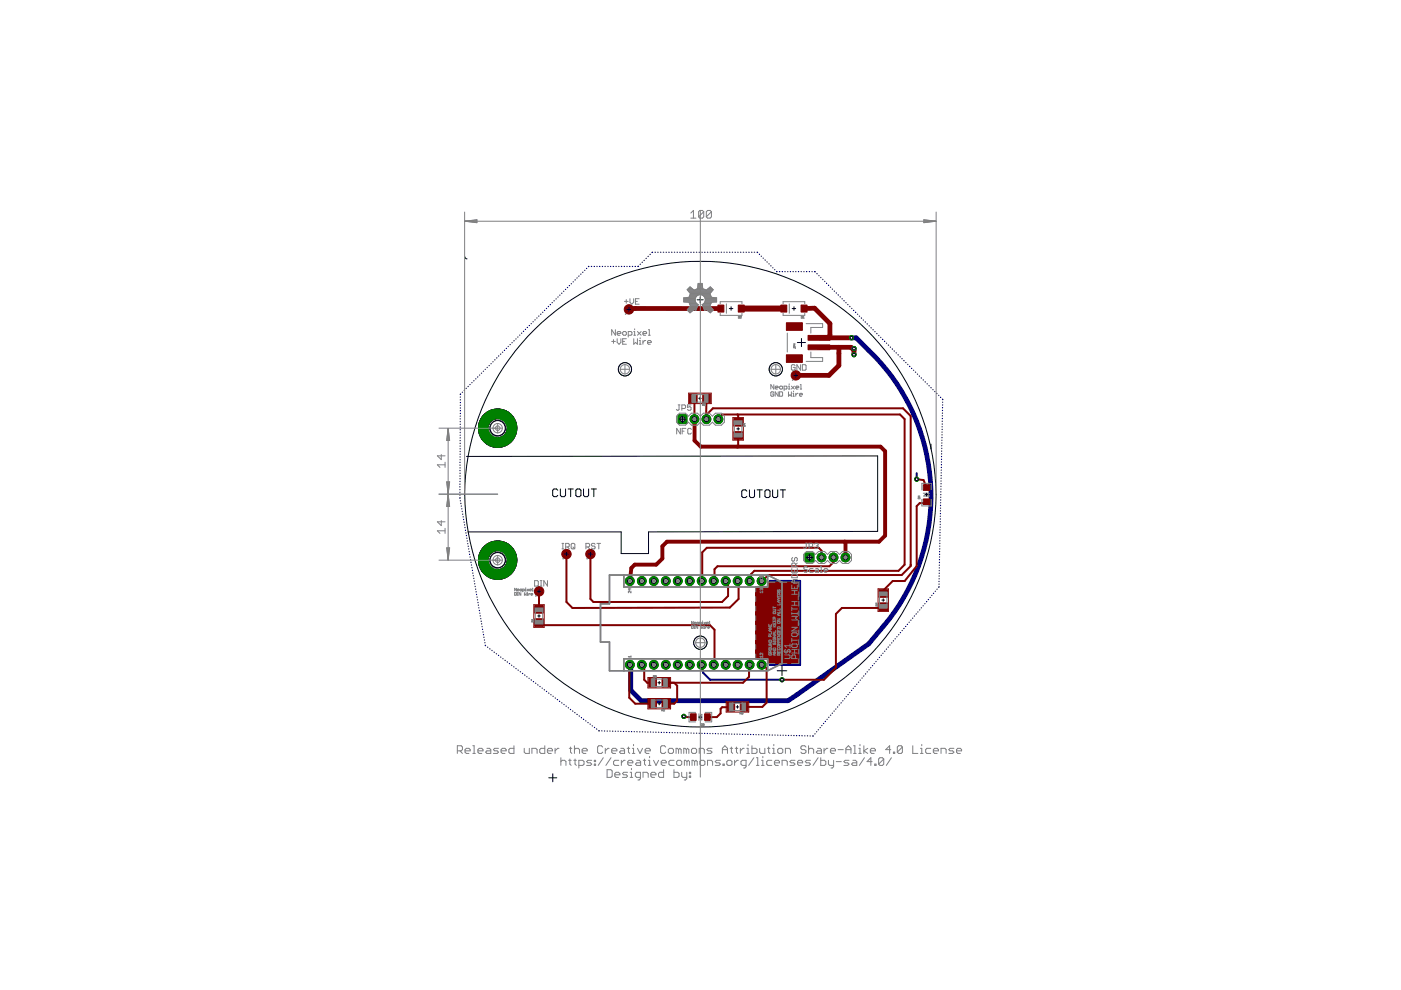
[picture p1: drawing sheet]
<svg xmlns="http://www.w3.org/2000/svg" width="297mm" height="210mm" viewBox="0 0 297 210" stroke-linecap="round" stroke-linejoin="round" font-family="sans-serif">
<g fill="#000080" stroke="#000080" stroke-width=".21">
<path d="M160.2 124.4h2.6v15.3h-2.6z"/>
<path d="M162.8 123.4h6.6v17.3h-6.6z"/>
<path d="M160.6 124.4l2.7-.1 .1 .2-2.7 .1z"/>
<path d="M163.1 123.1h.3l-.1 1.5-.2-.1z"/>
<path d="M163.1 123.1h6.6v.1l-6.5 .1z"/>
<path d="M169.5 123.1h.2v18l-.2-.1z"/>
<path d="M163.1 140.9l6.6-.1v.2l-6.5 .1z"/>
<path d="M163.1 139.6h.3l-.1 1.5-.2-.1z"/>
<path d="M160.6 139.6h2.7l.1 .1-2.7 .1z"/>
<path d="M160.6 124.4h.2v15.4l-.2-.1z"/>
<path d="M163.1 140.7l6.6-.1v.2l-6.5 .1z"/>
<path d="M163.1 140.5l6.6-.1v.2l-6.5 .1z"/>
<path d="M163.1 140.3l6.6-.1v.2h-6.5z"/>
<path d="M163.1 140.1l6.6-.1v.1l-6.5 .1z"/>
<path d="M163.1 139.8l6.6-.1v.2l-6.5 .1z"/>
<path d="M160.6 139.6l9.1-.1v.2l-9 .1z"/>
<path d="M160.6 139.4l9.1-.1v.2l-9 .1z"/>
<path d="M160.6 139.2l9.1-.1v.2h-9z"/>
<path d="M160.6 138.9h9.1v.1l-9 .1z"/>
<path d="M160.6 138.7l9.1-.1v.2l-9 .1z"/>
<path d="M160.6 138.5l9.1-.1v.2l-9 .1z"/>
<path d="M160.6 138.3l9.1-.1v.2l-9 .1z"/>
<path d="M160.6 138h9.1v.1l-9 .1z"/>
<path d="M160.6 137.8h9.1v.1l-9 .1z"/>
<path d="M160.6 137.6l9.1-.1v.2l-9 .1z"/>
<path d="M160.6 137.4l9.1-.1v.2l-9 .1z"/>
<path d="M160.6 137.2l9.1-.1v.1l-9 .1z"/>
<path d="M160.6 136.9h9.1v.1l-9 .1z"/>
<path d="M160.6 136.7l9.1-.1v.2l-9 .1z"/>
<path d="M160.6 136.5l9.1-.1v.2l-9 .1z"/>
<path d="M160.6 136.3l9.1-.1v.2h-9z"/>
<path d="M160.6 136.1l9.1-.1v.1l-9 .1z"/>
<path d="M160.6 135.8l9.1-.1v.2l-9 .1z"/>
<path d="M160.6 135.6l9.1-.1v.2l-9 .1z"/>
<path d="M160.6 135.4l9.1-.1v.2l-9 .1z"/>
<path d="M160.6 135.2l9.1-.1v.2h-9z"/>
<path d="M160.6 134.9h9.1v.1l-9 .1z"/>
<path d="M160.6 134.7l9.1-.1v.2l-9 .1z"/>
<path d="M160.6 134.5l9.1-.1v.2l-9 .1z"/>
<path d="M160.6 134.3l9.1-.1v.2l-9 .1z"/>
<path d="M160.6 134h9.1v.1l-9 .1z"/>
<path d="M160.6 133.8h9.1v.1l-9 .1z"/>
<path d="M160.6 133.6l9.1-.1v.2l-9 .1z"/>
<path d="M160.6 133.4l9.1-.1v.2l-9 .1z"/>
<path d="M160.6 133.2l9.1-.1v.1l-9 .1z"/>
<path d="M160.6 132.9h9.1v.1l-9 .1z"/>
<path d="M160.6 132.7l9.1-.1v.2l-9 .1z"/>
<path d="M160.6 132.5l9.1-.1v.2l-9 .1z"/>
<path d="M160.6 132.3l9.1-.1v.2h-9z"/>
<path d="M160.6 132.1l9.1-.1v.1l-9 .1z"/>
<path d="M160.6 131.8l9.1-.1v.2l-9 .1z"/>
<path d="M160.6 131.6l9.1-.1v.2l-9 .1z"/>
<path d="M160.6 131.4l9.1-.1v.2l-9 .1z"/>
<path d="M160.6 131.2l9.1-.1v.2h-9z"/>
<path d="M160.6 130.9h9.1v.1l-9 .1z"/>
<path d="M160.6 130.7l9.1-.1v.2l-9 .1z"/>
<path d="M160.6 130.5l9.1-.1v.2l-9 .1z"/>
<path d="M160.6 130.3l9.1-.1v.2l-9 .1z"/>
<path d="M160.6 130h9.1v.1l-9 .1z"/>
<path d="M160.6 129.8h9.1v.1l-9 .1z"/>
<path d="M160.6 129.6l9.1-.1v.2l-9 .1z"/>
<path d="M160.6 129.4l9.1-.1v.2l-9 .1z"/>
<path d="M160.6 129.2l9.1-.1v.1l-9 .1z"/>
<path d="M160.6 128.9h9.1v.1l-9 .1z"/>
<path d="M160.6 128.7l9.1-.1v.2l-9 .1z"/>
<path d="M160.6 128.5l9.1-.1v.2l-9 .1z"/>
<path d="M160.6 128.3l9.1-.1v.2h-9z"/>
<path d="M160.6 128.1l9.1-.1v.1l-9 .1z"/>
<path d="M160.6 127.8h9.1v.1l-9 .1z"/>
<path d="M160.6 127.6l9.1-.1v.2l-9 .1z"/>
<path d="M160.6 127.4l9.1-.1v.2l-9 .1z"/>
<path d="M160.6 127.2l9.1-.1v.2h-9z"/>
<path d="M160.6 127l9.1-.1v.1l-9 .1z"/>
<path d="M160.6 126.7l9.1-.1v.2l-9 .1z"/>
<path d="M160.6 126.5l9.1-.1v.2l-9 .1z"/>
<path d="M160.6 126.3l9.1-.1v.2h-9z"/>
<path d="M160.6 126.1l9.1-.1v.2h-9z"/>
<path d="M160.6 125.8h9.1v.1l-9 .1z"/>
<path d="M160.6 125.6l9.1-.1v.2l-9 .1z"/>
<path d="M160.6 125.4l9.1-.1v.2l-9 .1z"/>
<path d="M160.6 125.2l9.1-.1v.2h-9z"/>
<path d="M160.6 124.9h9.1v.1l-9 .1z"/>
<path d="M160.6 124.7h9.1v.1l-9 .1z"/>
<path d="M160.6 124.5l9.1-.1v.2l-9 .1z"/>
<path d="M163.1 124.3l6.6-.1v.2l-6.5 .1z"/>
<path d="M163.1 124.1l6.6-.1v.1l-6.5 .1z"/>
<path d="M163.1 123.8h6.6v.1l-6.5 .1z"/>
<path d="M163.1 123.6l6.6-.1v.2l-6.5 .1z"/>
<path d="M163.1 123.4l6.6-.1v.2l-6.5 .1z"/>
<path d="M163.1 123.2l6.6-.1v.2h-6.5z"/>
</g>
<g fill="#000080" stroke="#000080" stroke-width=".21">
<path d="M102.8 115.8a4.1 4.1 0 0 1 6.3 1 4.1 4.1 0 0 1-2.6 5.9 4.1 4.1 0 0 1-5-3.9h2a2.03 2.03 0 0 1 3-1.8 2.03 2.03 0 0 1 .2 3.5 2.03 2.03 0 0 1-3.2-1.4v-.3h-2a4 4 0 0 1 1.3-3z" fill-rule="evenodd"/>
<path d="M102.8 87.8a4.1 4.1 0 0 1 6.3 1.1 4.1 4.1 0 0 1-2.6 5.8 4.1 4.1 0 0 1-5-3.9h2a2.03 2.03 0 0 1 3-1.8 2.03 2.03 0 0 1 .2 3.5 2.03 2.03 0 0 1-3.2-1.4v-.3h-2a4 4 0 0 1 1.3-3z" fill-rule="evenodd"/>
<path d="M102.8 115.8a4.1 4.1 0 0 1 6.3 1 4.1 4.1 0 0 1-2.6 5.9 4.1 4.1 0 0 1-5-3.9h2a2.03 2.03 0 0 1 3-1.8 2.03 2.03 0 0 1 .2 3.5 2.03 2.03 0 0 1-3.2-1.4v-.3h-2a4 4 0 0 1 1.3-3z" fill-rule="evenodd"/>
<path d="M102.8 87.8a4.1 4.1 0 0 1 6.3 1.1 4.1 4.1 0 0 1-2.6 5.8 4.1 4.1 0 0 1-5-3.9h2a2.03 2.03 0 0 1 3-1.8 2.03 2.03 0 0 1 .2 3.5 2.03 2.03 0 0 1-3.2-1.4v-.3h-2a4 4 0 0 1 1.3-3z" fill-rule="evenodd"/>
</g>
<path d="M180.5 71.6h1l2.7 2.7a42.7 42.7 0 0 1 3.2 58.4l-3.2 3.8-17.1 12.1h-31.1l-2.3-2.3v-4.7l-.2-.7" fill="none" stroke="#000080" stroke-width="1"/>
<g fill="none" stroke="#000080" stroke-width=".25">
<path d="M121.6 59.7l-.1 .1M122 59.3l-.1 .1M122.4 58.9l-.1 .1M122.8 58.5l-.1 .1M123.2 58.1h-.1M123.6 57.7h-.1M124 57.3h.1M124.4 56.9h.1M124.9 56.5h-.1M125.4 56.5h.1M126 56.5h.1M126.5 56.5h.1"/>
<path d="M127.1 56.5h.1M127.7 56.5h.1M128.3 56.5h.1M128.9 56.5h.1M129.4 56.5h.1M130 56.5h.1M130.6 56.5h.1M131.2 56.5h.1M131.7 56.5h.1M132.3 56.5h.1M132.9 56.5h.1M133.5 56.5h.1"/>
<path d="M134.1 56.5h.1M134.6 56.5h.1M135.4 56.4l-.2 .1M135.8 56l-.1 .1M136.2 55.6h-.1M136.6 55.2h-.1M137 54.8h.1M137.5 54.3l-.1 .1M137.9 53.9l-.1 .1M138.4 53.5l-.2 .1M138.9 53.5h.1M139.5 53.5h.1"/>
<path d="M140 53.5h.1M140.6 53.5h.1M141.2 53.5h.1M141.8 53.5h.1M142.4 53.5h.1M143 53.5h.1M143.6 53.5h.1M144.1 53.5h.1M144.7 53.5h.1M145.3 53.5h.1M145.9 53.5h.1M146.5 53.5h.1"/>
<path d="M147.1 53.5h.1M147.7 53.5h.1M148.2 53.5h.1M148.8 53.5h.1M149.4 53.5h.1M150 53.5h.1M150.6 53.5h.1M151.2 53.5h.1M151.7 53.5h.1M152.3 53.5h.1M152.9 53.5h.1M153.5 53.5h.1"/>
<path d="M154.1 53.5h.1M154.7 53.5h.1M155.3 53.5h.1M155.8 53.5h.1M156.4 53.5h.1M157 53.5h.1M157.6 53.5h.1M158.2 53.5h.1M158.7 53.5h.1M159.3 53.5h.1M159.9 53.5h.1M160.5 53.5l.1 .1"/>
<path d="M161 53.9v.1M161.4 54.3v.1M161.8 54.7v.1M162.2 55.1l.1 .1M162.6 55.5l.1 .1M163 55.9l.1 .1M163.4 56.3l.1 .1M163.8 56.7l.1 .1M164.2 57.1l.1 .1M164.6 57.6h.1M165.2 57.6h.1M165.8 57.6h.1"/>
<path d="M166.4 57.6h.1M167 57.6h.1M167.6 57.6h.1M168.1 57.6h.1M168.7 57.6h.1M169.3 57.6h.1M169.8 57.6h.1M170.4 57.6h.1M171 57.6h.1M171.6 57.6h.1M172.1 57.6h.1M172.7 57.6h.1"/>
<path d="M173.2 58v.1M173.6 58.4l.1 .1M174 58.8l.1 .1M174.4 59.2l.1 .1M174.8 59.6l.1 .1M101.3 79.9h.1M101.7 79.5h.1M102.1 79.1h.1M102.5 78.7h.1M102.9 78.3h.1M103.3 77.9h.1M103.7 77.5h.1"/>
<path d="M104.1 77.1h.1M104.5 76.7h.1M104.9 76.3h.1M105.3 75.9h.1M105.7 75.5h.1M106.2 75.1h-.1M106.6 74.7h-.1M107 74.3h-.1M107.4 73.9h-.1M107.8 73.4l-.1 .1M108.2 73l-.1 .1M108.6 72.6l-.1 .1"/>
<path d="M109 72.2l-.1 .1M109.4 71.8v.1M109.8 71.4v.1M110.2 71v.1M110.6 70.6v.1M111 70.2v.1M111.4 69.8h.1M111.8 69.4h.1M112.2 69h.1M112.6 68.6h.1M113.1 68.2h-.1M113.5 67.8h-.1"/>
<path d="M113.9 67.4h-.1M114.3 67h-.1M114.7 66.6h-.1M115.1 66.2h-.1M115.5 65.8h-.1M115.9 65.4h-.1M116.3 65h-.1M116.7 64.6h-.1M117.1 64.2h.1M117.5 63.8h.1M117.9 63.4h.1M118.3 62.9v.1"/>
<path d="M118.7 62.5v.1M119.1 62.1v.1M119.5 61.7v.1M119.9 61.3v.1M120.4 60.9l-.1 .1M120.8 60.5l-.1 .1M121.2 60.1l-.1 .1M175.2 60l.1 .1M175.6 60.5h.1M176.1 60.9h.1M176.5 61.3h.1M176.9 61.7h.1"/>
<path d="M177.3 62.1h.1M177.7 62.5l.1 .1M178.1 62.9l.1 .1M178.5 63.3l.1 .1M178.9 63.7l.1 .1M179.3 64.2h.1M179.7 64.6h.1M180.1 65h.1M180.6 65.4h.1M181 65.8h.1M181.4 66.2v.1M181.8 66.6v.1"/>
<path d="M182.2 67v.1M182.6 67.4l.1 .1M183 67.8l.1 .1M183.4 68.2l.1 .1M183.8 68.7h.1M184.3 69.1h.1M184.7 69.5h.1M185.1 69.9h.1M185.5 70.3h.1M185.9 70.7v.1M186.3 71.1l.1 .1M186.7 71.5l.1 .1"/>
<path d="M187.1 71.9l.1 .1M187.5 72.3l.1 .1M187.9 72.7l.1 .1M188.3 73.2h.1M188.8 73.6h.1M189.2 74h.1M189.6 74.4h.1M190 74.8h.1M190.4 75.2l.1 .1M190.8 75.6l.1 .1M191.2 76l.1 .1M191.6 76.4l.1 .1"/>
<path d="M192 76.9h.1M192.4 77.3h.1M192.8 77.7h.1M193.3 78.1h.1M193.7 78.5h.1M194.1 78.9v.1M194.5 79.3v.1M194.9 79.7v.1M97.5 98v.1M97.5 98.6v.1M97.5 99.2h.1M97.5 99.7v.1"/>
<path d="M97.6 93.4v.1M97.6 94h.1M97.6 94.6h.1M97.6 95.1v.1M97.6 95.7v.1M97.6 96.3v.1M97.6 96.9h.1M97.6 97.4v.1M97.6 88.8h.1M97.6 89.3v.1M97.6 89.9v.1M97.6 90.5v.1"/>
<path d="M97.6 91.1h.1M97.6 91.7h.1M97.6 92.2v.1M97.6 92.8v.1M97.6 84.2h.1M97.6 84.7v.1M97.6 85.3v.1M97.6 85.9v.1M97.6 86.5h.1M97.6 87v.1M97.6 87.6v.1M97.6 88.2v.1"/>
<path d="M97.7 83.5l-.1 .2M98.1 83.1l-.1 .1M98.5 82.7l-.1 .1M98.9 82.3l-.1 .1M99.3 81.9l-.1 .1M99.7 81.5l-.1 .1M100.1 81.1l-.1 .1M100.5 80.7l-.1 .1M100.9 80.3h.1M195.3 80.1l.1 .1M195.7 80.5l.1 .1M196.1 80.9l.1 .1"/>
<path d="M196.6 81.4h.1M197 81.8h.1M197.4 82.2h.1M197.8 82.6h.1M198.2 83h.1M198.6 83.4v.1M199 83.8l.1 .1M199.4 84.2l.1 .1M199.6 99.1h.1M199.6 99.7h.1M199.6 97.9v.1M199.6 98.5v.1"/>
<path d="M199.6 96.8h.1M199.6 97.3v.1M199.6 95.6v.1M199.6 96.2v.1M199.7 94.5h.1M199.7 95v.1M199.7 93.9v.1M199.7 92.7v.1M199.7 93.3v.1M199.7 91.6v.1M199.7 92.2h.1M199.7 90.4v.1"/>
<path d="M199.7 91v.1M199.8 89.3v.1M199.8 89.9h.1M199.8 88.1v.1M199.8 88.7v.1M199.8 84.6l.1 .2M199.8 87.6h.1M199.8 86.4v.1M199.8 87v.1M199.9 85.3h.1M199.9 85.8v.1M97.5 102.6v.1"/>
<path d="M97.5 103.2v.1M97.5 103.8h.1M97.5 104.4h.1M97.5 104.9v.1M97.5 105.5v.1M97.5 100.3v.1M97.5 100.9v.1M97.5 101.5h.1M97.5 102v.1M97.6 106.2h.1M97.7 106.7v.1M97.8 107.3h.1"/>
<path d="M97.9 107.8v.1M98 108.4v.1M98.1 109v.1M98.2 109.6h.1M98.3 110.1v.1M98.4 110.7h.1M98.5 111.3h.1M98.6 111.8v.1M98.7 112.4v.1M98.8 112.9v.1M98.9 113.5v.1M99 114.1v.1"/>
<path d="M99.1 114.7h.1M99.2 115.2v.1M99.3 115.8v.1M99.4 116.4h.1M99.5 116.9v.1M99.6 117.5v.1M99.7 118.1h.1M99.8 118.6v.1M99.9 119.2v.1M99.9 119.8h.1M199.2 119.8v.1M199.2 118.6v.1"/>
<path d="M199.2 119.2v.1M199.2 118.1h.1M199.2 116.9v.1M199.2 117.5v.1M199.2 115.8h.1M199.2 116.3v.1M199.3 114.6v.1M199.3 115.2v.1M199.3 113.5h.1M199.3 114v.1M199.3 112.3v.1M199.3 112.9h.1"/>
<path d="M199.3 111.7v.1M199.3 110.6v.1M199.3 111.2h.1M199.4 109.4v.1M199.4 110v.1M199.4 108.3v.1M199.4 108.9h.1M199.4 107.1v.1M199.4 107.7v.1M199.4 106.6h.1M199.5 105.4v.1M199.5 106h-.1"/>
<path d="M199.5 104.2v.1M199.5 104.8v.1M199.5 103.1v.1M199.5 103.7h.1M199.5 102h.1M199.5 102.5v.1M199.5 100.8v.1M199.5 101.4v.1M199.6 100.2v.1M100.1 120.3v.1M100.2 120.9v.1M100.2 121.5h.1"/>
<path d="M100.4 122v.1M100.5 122.6v.1M100.5 123.2h.1M100.6 123.7v.1M100.7 124.3l.1 .1M100.8 124.9h.1M100.9 125.4v.1M101 126v.1M101.1 126.6h.1M101.2 127.1v.1M101.3 127.7v.1M101.4 128.3v.1"/>
<path d="M101.5 128.8v.1M101.6 129.4v.1M101.7 130h.1M101.8 130.6h.1M101.9 131.1v.1M102 131.7v.1M102.1 132.2v.1M102.2 132.8v.1M102.3 133.4v.1M102.4 134h.1M102.5 134.5v.1M102.6 135.1h.1"/>
<path d="M102.7 135.7h.1M102.8 136.2v.1M102.9 136.8l.1 .1M103.4 137.2h.1M103.8 137.6h.1M104.3 137.9h.1M104.8 138.3h.1M105.2 138.6h.1M105.7 138.9v.1M106.2 139.3h.1M106.6 139.6l.1 .1M107.1 140h.1"/>
<path d="M186.1 139.8h.1M186.5 139.4h-.1M186.9 138.9l-.1 .1M187.2 138.5h.1M187.6 138v.1M188 137.6l-.1 .1M188.3 137.2h.1M188.7 136.7v.1M189.1 136.3h-.1M189.4 135.8v.1M189.8 135.4v.1M190.2 135h-.1"/>
<path d="M190.6 134.5l-.1 .1M190.9 134.1v.1M191.3 133.7h.1M191.7 133.2l-.1 .1M192 132.8h.1M192.4 132.4h.1M192.8 131.9l-.1 .1M193.1 131.5h.1M193.5 131v.1M193.9 130.6h-.1M194.3 130.2h-.1M194.6 129.7v.1"/>
<path d="M195 129.3h.1M195.4 128.8l-.1 .1M195.7 128.4v.1M196.1 128h.1M196.5 127.5l-.1 .1M196.8 127.1h.1M197.2 126.7h.1M197.6 126.2l-.1 .1M198 125.8h-.1M198.3 125.3v.1M198.7 124.9h-.1M199.1 124.4l-.1 .1"/>
<path d="M199.1 123.3h.1M199.1 123.8v.1M199.1 122.1v.1M199.1 122.7h.1M199.1 120.9v.1M199.1 121.5v.1M199.2 120.4h.1M107.5 140.3l.1 .1M108 140.7h.1M108.5 141v.1M108.9 141.4h.1M109.4 141.7v.1"/>
<path d="M109.8 142.1h.1M110.3 142.4l.1 .1M110.8 142.8h.1M111.2 143.1l.1 .1M111.7 143.5h.1M112.2 143.8h.1M112.6 144.1l.1 .1M113.1 144.5h.1M113.5 144.8l.1 .1M114 145.2h.1M114.5 145.5v.1M114.9 145.9h.1"/>
<path d="M115.4 146.2v.1M115.8 146.6h.1M116.3 146.9l.1 .1M116.8 147.3h.1M117.2 147.6l.1 .1M117.7 148h.1M118.2 148.3v.1M118.6 148.7h.1M119.1 149v.1M119.5 149.4h.1M120 149.7l.1 .1M120.5 150.1h.1"/>
<path d="M120.9 150.4l.1 .1M121.4 150.7l.1 .1M121.9 151.1h.1M122.3 151.4l.1 .1M122.8 151.8h.1M123.3 152.1v.1M123.7 152.5h.1M124.2 152.8v.1M124.6 153.2h.1M125.1 153.5l.1 .1M125.6 153.9h.1M126 154.2l.1 .1"/>
<path d="M126.5 154.6h.1M126.9 154.9l.2 .1M127.6 155h.1M128.1 155h.1M128.7 155h.1M129.3 155h.1M129.9 155h.1M130.5 155h.1M131 155h.1M131.6 155.1h.1M132.2 155.1h.1M132.7 155.1h.1"/>
<path d="M133.3 155.1h.1M133.9 155.1h.1M134.5 155.1h.1M135 155.2h.1M135.6 155.2h.1M136.2 155.2h.1M136.8 155.2h.1M137.3 155.2h.1M137.9 155.2h.1M138.5 155.2h.1M139 155.2l.1 .1M139.6 155.3h.1"/>
<path d="M140.2 155.3h.1M140.8 155.3h.1M141.3 155.3h.1M141.9 155.3h.1M142.5 155.3h.1M143.1 155.3h.1M143.6 155.4h.1M144.2 155.4h.1M144.8 155.4h.1M145.4 155.4h.1M145.9 155.4h.1M146.5 155.4h.1"/>
<path d="M147.1 155.4h.1M147.7 155.4h.1M148.2 155.5h.1M148.8 155.5h.1M149.4 155.5h.1M149.9 155.5h.1M150.5 155.5h.1M151.1 155.5h.1M151.7 155.6h.1M152.2 155.6h.1M152.8 155.6h.1M153.4 155.6h.1"/>
<path d="M154 155.6h.1M154.5 155.6h.1M155.1 155.6h.1M155.7 155.7h.1M156.3 155.7h.1M156.8 155.7h.1M157.4 155.7h.1M158 155.7h.1M158.5 155.7h.1M159.1 155.7h.1M159.7 155.7h.1M160.3 155.8h.1"/>
<path d="M160.8 155.8h.1M161.4 155.8h.1M162 155.8h.1M162.6 155.8h.1M163.1 155.8h.1M163.7 155.9h.1M164.3 155.9h.1M164.9 155.9h.1M165.4 155.9h.1M166 155.9h.1M166.6 155.9h.1M167.2 155.9h.1"/>
<path d="M167.7 155.9h.1M168.3 156h.1M168.9 156h.1M169.4 156h.1M170 156h.1M170.6 156h.1M171.2 156h.1M171.7 156h.1M172.4 156l-.1 .1M172.8 155.6h.1M173.2 155.1l-.1 .1M173.5 154.7h.1"/>
<path d="M173.9 154.3h.1M174.3 153.8l-.1 .1M174.6 153.4h.1M175 152.9v.1M175.4 152.5h-.1M175.7 152.1h.1M176.1 151.6v.1M176.5 151.2h-.1M176.9 150.7l-.1 .1M177.2 150.3v.1M177.6 149.9h.1M178 149.4l-.1 .1"/>
<path d="M178.4 149l-.1 .1M178.7 148.5v.1M179.1 148.1l-.1 .1M179.5 147.7h-.1M179.8 147.2v.1M180.2 146.8l-.1 .1M180.6 146.4h-.1M180.9 145.9v.1M181.3 145.5h.1M181.7 145.1h-.1M182.1 144.6l-.1 .1M182.4 144.2h.1"/>
<path d="M182.8 143.7v.1M183.2 143.3l-.1 .1M183.5 142.9h.1M183.9 142.4v.1M184.3 142h-.1M184.6 141.5v.1M185 141.1v.1M185.4 140.7h-.1M185.7 140.2v.1"/>
</g>
<path d="M194.4 100.3v1.3M148.8 140.9l.3 1.8 1.5 1.4h15.2" fill="none" stroke="#000080" stroke-width=".42"/>
<circle cx="133.5" cy="140.9" r=".93" fill="#008000" stroke="#008000" stroke-width=".21"/>
<circle cx="133.5" cy="140.9" r=".51" fill="#fff" stroke="#000" stroke-width=".21"/>
<circle cx="136.1" cy="140.9" r=".93" fill="#008000" stroke="#008000" stroke-width=".21"/>
<circle cx="136.1" cy="140.9" r=".51" fill="#fff" stroke="#000" stroke-width=".21"/>
<circle cx="138.6" cy="140.9" r=".93" fill="#008000" stroke="#008000" stroke-width=".21"/>
<circle cx="138.6" cy="140.9" r=".51" fill="#fff" stroke="#000" stroke-width=".21"/>
<circle cx="141.2" cy="140.9" r=".93" fill="#008000" stroke="#008000" stroke-width=".21"/>
<circle cx="141.2" cy="140.9" r=".51" fill="#fff" stroke="#000" stroke-width=".21"/>
<circle cx="143.7" cy="140.9" r=".93" fill="#008000" stroke="#008000" stroke-width=".21"/>
<circle cx="143.7" cy="140.9" r=".51" fill="#fff" stroke="#000" stroke-width=".21"/>
<circle cx="146.2" cy="140.9" r=".93" fill="#008000" stroke="#008000" stroke-width=".21"/>
<circle cx="146.2" cy="140.9" r=".51" fill="#fff" stroke="#000" stroke-width=".21"/>
<circle cx="148.8" cy="140.9" r=".93" fill="#008000" stroke="#008000" stroke-width=".21"/>
<circle cx="148.8" cy="140.9" r=".51" fill="#fff" stroke="#000" stroke-width=".21"/>
<circle cx="151.3" cy="140.9" r=".93" fill="#008000" stroke="#008000" stroke-width=".21"/>
<circle cx="151.3" cy="140.9" r=".51" fill="#fff" stroke="#000" stroke-width=".21"/>
<circle cx="153.9" cy="140.9" r=".93" fill="#008000" stroke="#008000" stroke-width=".21"/>
<circle cx="153.9" cy="140.9" r=".51" fill="#fff" stroke="#000" stroke-width=".21"/>
<circle cx="156.4" cy="140.9" r=".93" fill="#008000" stroke="#008000" stroke-width=".21"/>
<circle cx="156.4" cy="140.9" r=".51" fill="#fff" stroke="#000" stroke-width=".21"/>
<circle cx="158.9" cy="140.9" r=".93" fill="#008000" stroke="#008000" stroke-width=".21"/>
<circle cx="158.9" cy="140.9" r=".51" fill="#fff" stroke="#000" stroke-width=".21"/>
<circle cx="161.5" cy="140.9" r=".93" fill="#008000" stroke="#008000" stroke-width=".21"/>
<circle cx="161.5" cy="140.9" r=".51" fill="#fff" stroke="#000" stroke-width=".21"/>
<circle cx="161.5" cy="123.2" r=".93" fill="#008000" stroke="#008000" stroke-width=".21"/>
<circle cx="161.5" cy="123.2" r=".51" fill="#fff" stroke="#000" stroke-width=".21"/>
<circle cx="158.9" cy="123.2" r=".93" fill="#008000" stroke="#008000" stroke-width=".21"/>
<circle cx="158.9" cy="123.2" r=".51" fill="#fff" stroke="#000" stroke-width=".21"/>
<circle cx="156.4" cy="123.2" r=".93" fill="#008000" stroke="#008000" stroke-width=".21"/>
<circle cx="156.4" cy="123.2" r=".51" fill="#fff" stroke="#000" stroke-width=".21"/>
<circle cx="153.9" cy="123.2" r=".93" fill="#008000" stroke="#008000" stroke-width=".21"/>
<circle cx="153.9" cy="123.2" r=".51" fill="#fff" stroke="#000" stroke-width=".21"/>
<circle cx="151.3" cy="123.2" r=".93" fill="#008000" stroke="#008000" stroke-width=".21"/>
<circle cx="151.3" cy="123.2" r=".51" fill="#fff" stroke="#000" stroke-width=".21"/>
<circle cx="148.8" cy="123.2" r=".93" fill="#008000" stroke="#008000" stroke-width=".21"/>
<circle cx="148.8" cy="123.2" r=".51" fill="#fff" stroke="#000" stroke-width=".21"/>
<circle cx="146.2" cy="123.2" r=".93" fill="#008000" stroke="#008000" stroke-width=".21"/>
<circle cx="146.2" cy="123.2" r=".51" fill="#fff" stroke="#000" stroke-width=".21"/>
<circle cx="143.7" cy="123.2" r=".93" fill="#008000" stroke="#008000" stroke-width=".21"/>
<circle cx="143.7" cy="123.2" r=".51" fill="#fff" stroke="#000" stroke-width=".21"/>
<circle cx="141.2" cy="123.2" r=".93" fill="#008000" stroke="#008000" stroke-width=".21"/>
<circle cx="141.2" cy="123.2" r=".51" fill="#fff" stroke="#000" stroke-width=".21"/>
<circle cx="138.6" cy="123.2" r=".93" fill="#008000" stroke="#008000" stroke-width=".21"/>
<circle cx="138.6" cy="123.2" r=".51" fill="#fff" stroke="#000" stroke-width=".21"/>
<circle cx="136.1" cy="123.2" r=".93" fill="#008000" stroke="#008000" stroke-width=".21"/>
<circle cx="136.1" cy="123.2" r=".51" fill="#fff" stroke="#000" stroke-width=".21"/>
<circle cx="133.5" cy="123.2" r=".93" fill="#008000" stroke="#008000" stroke-width=".21"/>
<circle cx="133.5" cy="123.2" r=".51" fill="#fff" stroke="#000" stroke-width=".21"/>
<path d="M170.7 117.3h1.9v1.8h-1.9z" fill="#008000" stroke="#008000" stroke-width=".21"/>
<circle cx="171.6" cy="118.2" r=".51" fill="#fff" stroke="#000" stroke-width=".21"/>
<circle cx="174.2" cy="118.2" r=".93" fill="#008000" stroke="#008000" stroke-width=".21"/>
<circle cx="174.2" cy="118.2" r=".51" fill="#fff" stroke="#000" stroke-width=".21"/>
<circle cx="176.7" cy="118.2" r=".93" fill="#008000" stroke="#008000" stroke-width=".21"/>
<circle cx="176.7" cy="118.2" r=".51" fill="#fff" stroke="#000" stroke-width=".21"/>
<circle cx="179.3" cy="118.2" r=".93" fill="#008000" stroke="#008000" stroke-width=".21"/>
<circle cx="179.3" cy="118.2" r=".51" fill="#fff" stroke="#000" stroke-width=".21"/>
<path d="M143.8 87.9h1.8v1.9h-1.8z" fill="#008000" stroke="#008000" stroke-width=".21"/>
<circle cx="144.7" cy="88.9" r=".51" fill="#fff" stroke="#000" stroke-width=".21"/>
<circle cx="147.2" cy="88.9" r=".93" fill="#008000" stroke="#008000" stroke-width=".21"/>
<circle cx="147.2" cy="88.9" r=".51" fill="#fff" stroke="#000" stroke-width=".21"/>
<circle cx="149.8" cy="88.9" r=".93" fill="#008000" stroke="#008000" stroke-width=".21"/>
<circle cx="149.8" cy="88.9" r=".51" fill="#fff" stroke="#000" stroke-width=".21"/>
<circle cx="152.3" cy="88.9" r=".93" fill="#008000" stroke="#008000" stroke-width=".21"/>
<circle cx="152.3" cy="88.9" r=".51" fill="#fff" stroke="#000" stroke-width=".21"/>
<circle cx="180.5" cy="71.6" r=".44" fill="#008000" stroke="#008000" stroke-width=".21"/>
<circle cx="180.5" cy="71.6" r=".3" fill="#fff" stroke="#000" stroke-width=".21"/>
<circle cx="145" cy="151.9" r=".44" fill="#008000" stroke="#008000" stroke-width=".21"/>
<circle cx="145" cy="151.9" r=".3" fill="#fff" stroke="#000" stroke-width=".21"/>
<circle cx="181.1" cy="75.2" r=".44" fill="#008000" stroke="#008000" stroke-width=".21"/>
<circle cx="181.1" cy="75.2" r=".3" fill="#fff" stroke="#000" stroke-width=".21"/>
<circle cx="181.1" cy="73.9" r=".44" fill="#008000" stroke="#008000" stroke-width=".21"/>
<circle cx="181.1" cy="73.9" r=".3" fill="#fff" stroke="#000" stroke-width=".21"/>
<circle cx="194.4" cy="101.6" r=".44" fill="#008000" stroke="#008000" stroke-width=".21"/>
<circle cx="194.4" cy="101.6" r=".3" fill="#fff" stroke="#000" stroke-width=".21"/>
<circle cx="165.8" cy="144.1" r=".44" fill="#008000" stroke="#008000" stroke-width=".21"/>
<circle cx="165.8" cy="144.1" r=".3" fill="#fff" stroke="#000" stroke-width=".21"/>
<g fill="#800000" stroke="#800000" stroke-width=".21">
<path d="M169.8 64.7h1.3v1.5h-1.3z"/>
<path d="M165.5 64.7h1.3v1.5h-1.3z"/>
<path d="M156.5 64.7h1.3v1.5h-1.3z"/>
<path d="M152.2 64.7h1.3v1.5h-1.3z"/>
<path d="M171.3 73.1h4.6v1h-4.6z"/>
<path d="M171.3 71.1h4.6v1h-4.6z"/>
<path d="M166.7 75.2h3.4v1.6h-3.4z"/>
<path d="M166.7 68.4h3.4v1.6h-3.4z"/>
<path d="M113.4 131.2h1.8v1.6h-1.8z"/>
<path d="M113.4 128.4h1.8v1.6h-1.8z"/>
<path d="M149 83.5h1.6v1.9h-1.6z"/>
<path d="M146.2 83.5h1.6v1.9h-1.6z"/>
<path d="M155.6 88.7h1.8v1.6h-1.8z"/>
<path d="M155.6 91.5h1.8v1.6h-1.8z"/>
<path d="M140.4 148.3h1.6v1.8h-1.6z"/>
<path d="M137.6 148.3h1.6v1.8h-1.6z"/>
<path d="M137.6 143.8h1.6v1.9h-1.6z"/>
<path d="M140.4 143.8h1.6v1.9h-1.6z"/>
<path d="M157 149h1.6v1.8h-1.6z"/>
<path d="M154.2 149h1.6v1.8h-1.6z"/>
<path d="M149.4 151.3h1.2v1.4h-1.2z"/>
<path d="M146.4 151.3h1.2v1.4h-1.2z"/>
<path d="M195.7 105.8h1.4v1.2h-1.4z"/>
<path d="M195.7 102.8h1.4v1.2h-1.4z"/>
<path d="M186.4 127.8h1.8v1.6h-1.8z"/>
<path d="M186.4 125h1.8v1.6h-1.8z"/>
</g>
<g fill="#800000" stroke="#800000" stroke-width=".21">
<circle cx="168.7" cy="79.6" r=".99"/>
<circle cx="133.3" cy="65.6" r=".99"/>
<circle cx="114.3" cy="125.4" r=".99"/>
<circle cx="125.2" cy="117.5" r=".99"/>
<circle cx="120.1" cy="117.5" r=".99"/>
</g>
<path d="M152.8 65.4h-18.1h-1.3l-.1 .2M170.5 65.4l2.2-.1 3.3 3.3v3M173.6 71.6h6.9M173.6 73.6h6.8l.7 .7M177.9 73.6v3.9l-2.2 2.1h-7M181.1 73.9v1.3" fill="none" stroke="#800000" stroke-width="1"/>
<g fill="none" stroke="#800000" stroke-width=".42">
<path d="M147 84.5l.2 .2v4.2M149.8 84.5v4.4l.1-1 1.3-1.3h40.3l1.6 1.6v31.8l-1.9 1.9h-28.2l-1.5 1.3M152.3 88.9h-.2l1-1h37.7l1 1v30.8l-1.3 1.3h-30.6l-.6 .7-.4 1.5M156.4 87.9l.1 .1v1.5M156.5 92.3v2.3l-.1 .1M120.1 117.5v10.1l1.3 1.3 33.3-.1 1.9-1.8v-3.8h-.2M125.2 117.5v9.5l.6 .6h27.3l1.3-1.2v-3.2h-.5M174.2 118.2v-1.4l-.6-.7h-23.7l-1 1-.1 6.1M176.7 118.2v1l-.8 .9h-23.8l-.6 .6v2.3l-.2 .2M193.1 119.8h.1M194.4 101.6l1.4 .2 .6 1.6M196.4 106.4l-.2 .3h-1.2l-.6 .6v12.7l-2.6 3.2h-2.5l-2 2v.6"/>
<path d="M114.3 132l.5 .5h35.7l1 1v7.2l-.2 .2M114.3 125.4v3.8M187.3 128.6l.1 .3h-8.9l-1.3 1.3v11.4l-2.5 2.5h-8.9M133.5 140.9l-.1 .4v6.6l1.3 1.3h3.7M136.1 140.9l.5 .2v3l.6 .7h1.2M142.9 144.8l.7 .6v3.2l-.7 .6h-1.7M145 151.9l.1 .1h1.9M155 149.9h-1.9l-.3 .4v1l-.8 .7h-2M159.3 140.9h-.4l-.1 .4v2.2l-1.3 1.3h-16.3M161.5 140.9l1 .7v7.4l-.9 .9h-3.8"/>
</g>
<path d="M147.2 88.9l.1 4.5 1.3 1.3h38.1l1 1v17.9l-1.3 1.3h-45l-1 .9v2.6l-1.3 1.3h-4.5l-.7 .7-.4 2.8M179.1 114.9l.2 .1v3.2" fill="none" stroke="#800000" stroke-width=".83"/>
<path d="M157.2 65.4h9" fill="none" stroke="#800000" stroke-width="1.3"/>
<circle cx="133.5" cy="140.9" r=".93" fill="#008000" stroke="#008000" stroke-width=".21"/>
<circle cx="133.5" cy="140.9" r=".51" fill="#fff" stroke="#000" stroke-width=".21"/>
<circle cx="136.1" cy="140.9" r=".93" fill="#008000" stroke="#008000" stroke-width=".21"/>
<circle cx="136.1" cy="140.9" r=".51" fill="#fff" stroke="#000" stroke-width=".21"/>
<circle cx="138.6" cy="140.9" r=".93" fill="#008000" stroke="#008000" stroke-width=".21"/>
<circle cx="138.6" cy="140.9" r=".51" fill="#fff" stroke="#000" stroke-width=".21"/>
<circle cx="141.2" cy="140.9" r=".93" fill="#008000" stroke="#008000" stroke-width=".21"/>
<circle cx="141.2" cy="140.9" r=".51" fill="#fff" stroke="#000" stroke-width=".21"/>
<circle cx="143.7" cy="140.9" r=".93" fill="#008000" stroke="#008000" stroke-width=".21"/>
<circle cx="143.7" cy="140.9" r=".51" fill="#fff" stroke="#000" stroke-width=".21"/>
<circle cx="146.2" cy="140.9" r=".93" fill="#008000" stroke="#008000" stroke-width=".21"/>
<circle cx="146.2" cy="140.9" r=".51" fill="#fff" stroke="#000" stroke-width=".21"/>
<circle cx="148.8" cy="140.9" r=".93" fill="#008000" stroke="#008000" stroke-width=".21"/>
<circle cx="148.8" cy="140.9" r=".51" fill="#fff" stroke="#000" stroke-width=".21"/>
<circle cx="151.3" cy="140.9" r=".93" fill="#008000" stroke="#008000" stroke-width=".21"/>
<circle cx="151.3" cy="140.9" r=".51" fill="#fff" stroke="#000" stroke-width=".21"/>
<circle cx="153.9" cy="140.9" r=".93" fill="#008000" stroke="#008000" stroke-width=".21"/>
<circle cx="153.9" cy="140.9" r=".51" fill="#fff" stroke="#000" stroke-width=".21"/>
<circle cx="156.4" cy="140.9" r=".93" fill="#008000" stroke="#008000" stroke-width=".21"/>
<circle cx="156.4" cy="140.9" r=".51" fill="#fff" stroke="#000" stroke-width=".21"/>
<circle cx="158.9" cy="140.9" r=".93" fill="#008000" stroke="#008000" stroke-width=".21"/>
<circle cx="158.9" cy="140.9" r=".51" fill="#fff" stroke="#000" stroke-width=".21"/>
<circle cx="161.5" cy="140.9" r=".93" fill="#008000" stroke="#008000" stroke-width=".21"/>
<circle cx="161.5" cy="140.9" r=".51" fill="#fff" stroke="#000" stroke-width=".21"/>
<circle cx="161.5" cy="123.2" r=".93" fill="#008000" stroke="#008000" stroke-width=".21"/>
<circle cx="161.5" cy="123.2" r=".51" fill="#fff" stroke="#000" stroke-width=".21"/>
<circle cx="158.9" cy="123.2" r=".93" fill="#008000" stroke="#008000" stroke-width=".21"/>
<circle cx="158.9" cy="123.2" r=".51" fill="#fff" stroke="#000" stroke-width=".21"/>
<circle cx="156.4" cy="123.2" r=".93" fill="#008000" stroke="#008000" stroke-width=".21"/>
<circle cx="156.4" cy="123.2" r=".51" fill="#fff" stroke="#000" stroke-width=".21"/>
<circle cx="153.9" cy="123.2" r=".93" fill="#008000" stroke="#008000" stroke-width=".21"/>
<circle cx="153.9" cy="123.2" r=".51" fill="#fff" stroke="#000" stroke-width=".21"/>
<circle cx="151.3" cy="123.2" r=".93" fill="#008000" stroke="#008000" stroke-width=".21"/>
<circle cx="151.3" cy="123.2" r=".51" fill="#fff" stroke="#000" stroke-width=".21"/>
<circle cx="148.8" cy="123.2" r=".93" fill="#008000" stroke="#008000" stroke-width=".21"/>
<circle cx="148.8" cy="123.2" r=".51" fill="#fff" stroke="#000" stroke-width=".21"/>
<circle cx="146.2" cy="123.2" r=".93" fill="#008000" stroke="#008000" stroke-width=".21"/>
<circle cx="146.2" cy="123.2" r=".51" fill="#fff" stroke="#000" stroke-width=".21"/>
<circle cx="143.7" cy="123.2" r=".93" fill="#008000" stroke="#008000" stroke-width=".21"/>
<circle cx="143.7" cy="123.2" r=".51" fill="#fff" stroke="#000" stroke-width=".21"/>
<circle cx="141.2" cy="123.2" r=".93" fill="#008000" stroke="#008000" stroke-width=".21"/>
<circle cx="141.2" cy="123.2" r=".51" fill="#fff" stroke="#000" stroke-width=".21"/>
<circle cx="138.6" cy="123.2" r=".93" fill="#008000" stroke="#008000" stroke-width=".21"/>
<circle cx="138.6" cy="123.2" r=".51" fill="#fff" stroke="#000" stroke-width=".21"/>
<circle cx="136.1" cy="123.2" r=".93" fill="#008000" stroke="#008000" stroke-width=".21"/>
<circle cx="136.1" cy="123.2" r=".51" fill="#fff" stroke="#000" stroke-width=".21"/>
<circle cx="133.5" cy="123.2" r=".93" fill="#008000" stroke="#008000" stroke-width=".21"/>
<circle cx="133.5" cy="123.2" r=".51" fill="#fff" stroke="#000" stroke-width=".21"/>
<path d="M170.7 117.3h1.9v1.8h-1.9z" fill="#008000" stroke="#008000" stroke-width=".21"/>
<circle cx="171.6" cy="118.2" r=".51" fill="#fff" stroke="#000" stroke-width=".21"/>
<circle cx="174.2" cy="118.2" r=".93" fill="#008000" stroke="#008000" stroke-width=".21"/>
<circle cx="174.2" cy="118.2" r=".51" fill="#fff" stroke="#000" stroke-width=".21"/>
<circle cx="176.7" cy="118.2" r=".93" fill="#008000" stroke="#008000" stroke-width=".21"/>
<circle cx="176.7" cy="118.2" r=".51" fill="#fff" stroke="#000" stroke-width=".21"/>
<circle cx="179.3" cy="118.2" r=".93" fill="#008000" stroke="#008000" stroke-width=".21"/>
<circle cx="179.3" cy="118.2" r=".51" fill="#fff" stroke="#000" stroke-width=".21"/>
<path d="M143.8 87.9h1.8v1.9h-1.8z" fill="#008000" stroke="#008000" stroke-width=".21"/>
<circle cx="144.7" cy="88.9" r=".51" fill="#fff" stroke="#000" stroke-width=".21"/>
<circle cx="147.2" cy="88.9" r=".93" fill="#008000" stroke="#008000" stroke-width=".21"/>
<circle cx="147.2" cy="88.9" r=".51" fill="#fff" stroke="#000" stroke-width=".21"/>
<circle cx="149.8" cy="88.9" r=".93" fill="#008000" stroke="#008000" stroke-width=".21"/>
<circle cx="149.8" cy="88.9" r=".51" fill="#fff" stroke="#000" stroke-width=".21"/>
<circle cx="152.3" cy="88.9" r=".93" fill="#008000" stroke="#008000" stroke-width=".21"/>
<circle cx="152.3" cy="88.9" r=".51" fill="#fff" stroke="#000" stroke-width=".21"/>
<circle cx="180.5" cy="71.6" r=".44" fill="#008000" stroke="#008000" stroke-width=".21"/>
<circle cx="180.5" cy="71.6" r=".3" fill="#fff" stroke="#000" stroke-width=".21"/>
<circle cx="145" cy="151.9" r=".44" fill="#008000" stroke="#008000" stroke-width=".21"/>
<circle cx="145" cy="151.9" r=".3" fill="#fff" stroke="#000" stroke-width=".21"/>
<circle cx="181.1" cy="75.2" r=".44" fill="#008000" stroke="#008000" stroke-width=".21"/>
<circle cx="181.1" cy="75.2" r=".3" fill="#fff" stroke="#000" stroke-width=".21"/>
<circle cx="181.1" cy="73.9" r=".44" fill="#008000" stroke="#008000" stroke-width=".21"/>
<circle cx="181.1" cy="73.9" r=".3" fill="#fff" stroke="#000" stroke-width=".21"/>
<circle cx="194.4" cy="101.6" r=".44" fill="#008000" stroke="#008000" stroke-width=".21"/>
<circle cx="194.4" cy="101.6" r=".3" fill="#fff" stroke="#000" stroke-width=".21"/>
<circle cx="165.8" cy="144.1" r=".44" fill="#008000" stroke="#008000" stroke-width=".21"/>
<circle cx="165.8" cy="144.1" r=".3" fill="#fff" stroke="#000" stroke-width=".21"/>
<g fill="#800000" stroke="#800000" stroke-width=".21">
<path d="M102.8 115.8a4.1 4.1 0 0 1 6.3 1 4.1 4.1 0 0 1-2.6 5.9 4.1 4.1 0 0 1-5-3.9h2a2.03 2.03 0 0 1 3-1.8 2.03 2.03 0 0 1 .2 3.5 2.03 2.03 0 0 1-3.2-1.4v-.3h-2a4 4 0 0 1 1.3-3z" fill-rule="evenodd"/>
<path d="M102.8 87.8a4.1 4.1 0 0 1 6.3 1.1 4.1 4.1 0 0 1-2.6 5.8 4.1 4.1 0 0 1-5-3.9h2a2.03 2.03 0 0 1 3-1.8 2.03 2.03 0 0 1 .2 3.5 2.03 2.03 0 0 1-3.2-1.4v-.3h-2a4 4 0 0 1 1.3-3z" fill-rule="evenodd"/>
<path d="M102.8 115.8a4.1 4.1 0 0 1 6.3 1 4.1 4.1 0 0 1-2.6 5.9 4.1 4.1 0 0 1-5-3.9h2a2.03 2.03 0 0 1 3-1.8 2.03 2.03 0 0 1 .2 3.5 2.03 2.03 0 0 1-3.2-1.4v-.3h-2a4 4 0 0 1 1.3-3z" fill-rule="evenodd"/>
<path d="M102.8 87.8a4.1 4.1 0 0 1 6.3 1.1 4.1 4.1 0 0 1-2.6 5.8 4.1 4.1 0 0 1-5-3.9h2a2.03 2.03 0 0 1 3-1.8 2.03 2.03 0 0 1 .2 3.5 2.03 2.03 0 0 1-3.2-1.4v-.3h-2a4 4 0 0 1 1.3-3z" fill-rule="evenodd"/>
</g>
<g fill="#800000" stroke="#800000" stroke-width=".21">
<path d="M162.8 123.4h6.6v17.3h-6.6z"/>
<path d="M160.2 124.4h2.6v15.3h-2.6z"/>
</g>
<path d="M146 83.4h4.8v2.2h-4.8zM155.4 88.5h2.2v4.8h-2.2zM113.2 128.2h2.2v4.8h-2.2zM186.2 124.8h2.2v4.8h-2.2zM137.4 148.1h4.8v2.2h-4.8zM137.4 143.7h4.8v2.2h-4.8zM154 148.8h4.7v2.2h-4.7z" fill="none" stroke="#800000" stroke-width=".21"/>
<g fill="none" stroke="#808080" stroke-width=".21">
<path d="M129.7 72.4h.8M130.1 72v.8M130.5 69.9v1.2l-.8-1.2v1.2M130.9 70.7h.7l-.2-.4h-.4l-.1 .2v.4l.1 .2h.4M130.9 71.8v.8l.4 .4 .3-.4v-.8M132 70.5l.2-.2h.4l.2 .2v.4l-.2 .2h-.4l-.2-.2zM132 72.4h.4M132.4 63.9h.8M132.8 63.5v.8M132.8 71.8h-.8v1.2h.8M133.2 71.1h.6l.2-.2v-.4l-.2-.2h-.6v1.2M133.6 63.3v.8l.3 .4 .4-.4v-.8"/>
<path d="M134.4 71.1h.3M134.4 70.3h.2v.8M134.4 71.8v1.2l.3-.4 .4 .4v-1.2M134.6 69.7v.2M134.7 63.9h.4M135.1 70.3l.8 .8M135.5 63.3h-.8v1.2h.8M135.5 73h.4M135.5 72.2h.2v.8M135.7 71.6v.2M135.9 70.3l-.8 .8M136.3 70.7h.8l-.2-.4h-.4l-.2 .2v.4l.2 .2h.4"/>
<path d="M136.3 72.2v.8M136.9 72.2h-.2l-.4 .4M137.3 72.6h.8l-.2-.4h-.4l-.2 .2v.4l.2 .2h.4M137.5 71.1h.4M137.5 69.9h.2v1.2M145 64l1.1 .1M145 64h2.4M145 63.9h2.4M145 63.8h2.4M145 63.6h2.4M145 63.5h2.4M145 63.4h2.4"/>
<path d="M145 63.3h2.4M145 63.2h2.4M145.7 61.4h1.3M145.7 65.8h1.3M145.8 65.7h1.3M145.8 61.5h1.4M145.8 61.3h1.1M145.9 65.9h.9M145.9 65.5h1.7M145.9 61.6h5.1M145.9 63.1h1.6M145.9 65.4h1.8"/>
<path d="M145.9 61.2h.8M146 61.8h4.9M146 66h.7M146 65.3h1.7M146.1 61.9h4.7M146.1 61h.5M146.1 66.1h.5M146.1 64.1l.1 .3M146.1 64.1h1.4M146.1 65.2h1.7M146.1 64.2h1.5M146.1 62.9h1.5"/>
<path d="M146.2 62h4.5M146.2 64.4l.1 .2M146.2 64.3h1.5M146.2 62.8h1.5M146.2 60.9h.2M146.2 66.3h.2M146.2 64.5h1.6M146.2 62.7h1.6M146.2 65.1h1.6M146.3 62.6h1.7M146.3 62.1h4.3M146.3 64.6l.1 .3-.7 .8 .6 .6 .9-.7 .3 .2"/>
<path d="M146.3 64.6h1.7M146.3 64.9h1.6M146.3 62.5h4.3M146.3 64.7h1.7M146.3 62.2h4.3M146.4 62.3h4.1M146.4 64.8h1.5M147.2 61.5h2.5M147.3 65.7h.3M147.4 63.8l.2 .5M147.4 63.4v.4M147.4 61.4l.5-.2 .1-1.1h.9l.1 1.1 .7 .3 .9-.7 .6 .6-.7 .9 .3 .7 1.1 .1v.9"/>
<path d="M147.4 61.4l-.2 .1-.9-.7-.6 .6 .7 .9-.3 .7-1.1 .1v.9M147.4 61.4h2.1M147.5 65.8h.1M147.6 64.3l.4 .3-.5 1.2M147.7 62.8l-.3 .6M147.7 61.3h1.5M147.8 62.7l-.1 .1M147.9 61.2h1.1M147.9 61h1.1M147.9 60.9h1.1M148 60.8h.9M148 62.6l-.2 .1"/>
<path d="M148 62.6a1.1 1.1 0 0 1 1.5 .8M148 60.7h.9M148 60.6h.9M148 60.5h.9M148 60.3h.9M148 60.2h.9M148.9 64.6h1.7M148.9 62.6h1.7M148.9 64.7h1.7M149 64.8h1.5M149 64.9h1.6M149.1 65.1h1.6"/>
<path d="M149.1 64.5h1.6M149.1 62.7h1.6M149.1 65.2h1.7M149.2 65.3h1.7M149.2 64.4l-.3 .2 .5 1.2M149.2 65.4h1.8M149.2 64.3h1.5M149.2 62.8h1.5M149.3 65.5h1.7M149.3 65.7h.3M149.3 64.2h1.5M149.3 62.9h1.5"/>
<path d="M149.4 65.8h.1M149.4 64.1h1.4M149.4 63.1h1.6M149.5 64l-.3 .4M149.5 64h2.4M149.5 63.2h2.4M149.5 63.9h2.4M149.5 63.3h2.4M149.5 63.8h2.4M149.5 63.4v.6M149.5 63.6h2.4M149.5 63.5h2.4"/>
<path d="M149.5 63.4h2.4M149.8 61.5h1.3M149.8 65.7h1.4M149.9 61.4h1.3M149.9 65.8h1.3M150 61.3h1.1M150.1 65.9h.9M150.2 61.2h.8M150.2 66h.7M150.3 61h.5M150.3 66.1h.5M150.5 60.9h.2"/>
<path d="M150.5 66.3h.2M150.6 64.6l-.1 .3 .7 .8-.6 .6-.9-.7-.3 .2M150.7 64.4l-.1 .2M150.8 64.1l-.1 .3M151.9 64l-1.1 .1M152.7 66.4v.5h4.6v-.5M152.7 64.4v-.4h4.6v.4M154 64.4v2M156.5 67.1h.3l-.1 .4h-.2zM156.9 67.1h.3l-.3 .4h.3M166 64.4v-.4h4.6v.4M166 66.4v.5h4.6v-.5"/>
<path d="M166.9 70.6v4M167.3 64.4v2M168.3 73.6v.2M168.3 73.7h.3v.2M168.4 72.9v.2l-.1-.2h.3M168.5 73.5v-.2h-.2v.2h.3M168.6 77.5l-.2-.2h-.4l-.2 .2v.8l.2 .2h.4l.2-.2v-.4h-.4M169.7 77.3v1.2l-.7-1.2v1.2M169.9 67.1h.2v.4h-.2zM170.1 77.3h.6l.2 .2v.8l-.2 .2h-.6zM170.3 67.5h.2M170.3 67.2l.1-.1v.4"/>
<path d="M170.9 68.6h3.5v.8h-2.5v1.2M171.9 74.6v1.2h2.5v.8h-3.5M143.8 85.9h.4M144 85.9v.9l-.2 .2-.4-.2M144.1 87.6h1.2l.7 .6 .6-.6h1.3l.6 .6 .6-.6h1.3l.6 .6 .7-.6h1.3l.6 .6v1.3l-.6 .6h-1.3l-.7-.6-.6 .6h-1.3l-.6-.6-.6 .6h-1.3l-.6-.6-.7 .6h-1.2l-.7-.6v-1.3zM144.3 90.8v1.2l-.8-1.2v1.2M144.6 86.6h.6l.2-.2v-.4l-.2-.1h-.6v1.1M144.6 91.4h.4M145.4 90.8h-.8v1.2M146.5 85.9h-.7v.5l.3-.2 .4 .2v.4l-.2 .2h-.4l-.1-.2M146.6 91l-.2-.2h-.4l-.2 .2v.8l.2 .2h.4l.2-.2M147.4 85.3h2"/>
<path d="M147.4 83.7h2M148.9 85.9h.2l.1-.2-.3-.1v.4M149.1 85.9l.1 .1M149.3 85.7l.2-.1v.2M149.4 85.8h.1M149.5 85.8v.2l-.2-.1M155.7 90v1.9M157.3 90v1.9M157.8 89.8v.2l-.2-.2h.4M157.9 90.4v-.2l-.2-.1-.1 .3h.4M158 90.1l-.1 .2M164.1 81.6v.9l-.7-.9v.9"/>
<path d="M164.1 83.2l-.2-.1-.5 .1v.7l.2 .1 .5-.1v-.4h-.4M164.4 82.2h.6l-.2-.3-.4 .1v.3l.4 .2M165 83.1v.9l-.6-.9v.9M165.3 82l.5-.1 .1 .4-.4 .2-.2-.2zM165.3 83.1h.5l.1 .1v.7l-.1 .1h-.5zM166.2 82.5h.5l.2-.5-.2-.1h-.5v.9M167.2 81.9h.1v.6M167.2 82.5h.3M167.2 83.1v.9l.3-.3 .3 .3v-.9M167.3 81.4v.2M167.8 81.9l.6 .6M168.1 84h.3"/>
<path d="M168.1 83.4h.2v.6M168.3 82.9v.2M168.4 81.9l-.6 .6M168.7 82.2h.7l-.2-.3-.5 .1v.3l.5 .2M168.7 83.4v.6M169.2 83.4l-.5 .3M169.5 83.7h.6l-.1-.3-.5 .1v.4l.5 .1M169.7 82.5h.3M169.7 81.6h.1v.9M119.1 115.2h.4M119.1 116.4h.4M119.3 115.2v1.2"/>
<path d="M119.9 116h.6l.2-.2v-.4l-.2-.2h-.6v1.2M120.3 116l.4 .4M121.3 115.2h.4l.2 .2v.8l-.2 .2h-.4l-.2-.2v-.8zM121.5 116l.4 .4M124.2 116h.6l.2-.2v-.4l-.2-.2h-.6v1.2M124.6 116l.4 .4M126.2 115.4l-.2-.2h-.4l-.2 .2 .2 .4h.4l.2 .2-.2 .4h-.4l-.2-.2M126.6 115.2h.7M127 115.2v1.2M168.1 118.2l-.2 .2v.4l.2 .2 .4-.2v-.4l.2-.2 .3 .2v.4l-.2 .2M169 119.4l-.3 .4M170.8 115.2h.3"/>
<path d="M170.9 115.2v.9l-.1 .2-.4-.2M171 116.9h1.3l.6 .7 .6-.7h1.3l.7 .7 .6-.7h1.3l.6 .7 .6-.7h1.3l.6 .7v1.2l-.6 .7h-1.3l-.6-.7-.6 .7h-1.3l-.6-.7-.7 .7h-1.3l-.6-.7-.6 .7h-1.3l-.6-.7v-1.2zM171.5 115.9h.6l.2-.2v-.3l-.2-.2h-.6v1.1M172.7 115.4l.2-.2h.4l.2 .2-.2 .3M173.1 115.7h.2M173.3 115.7l.2 .2-.2 .4h-.4l-.2-.2M194.7 105.5h.3l.1 .2h-.4zM194.9 105.1v.3l-.2-.2h.4M195.5 103.9v-1.4h2v1.4M195.5 105.9v1.4h2v-1.4M195.7 104.6h1.5M195.9 105.2l.5-.6 .7 .6z"/>
<path d="M109.1 125.6l.4 .1-.1 .5h-.3zM109.5 124.7v.6l-.4-.6v.6M109.7 125.1h.3v-.2l-.3 .1v.2l.3 .1M109.7 126.2h.2M109.7 125.6h.2M109.8 125.6v.6M110.2 125l.3-.1 .1 .3-.3 .1zM110.4 125.6v.6l-.3-.6v.6M110.8 125.3l.4-.1-.1-.3h-.3v.6M111.2 125.6v.6l.2-.2 .1 .2v-.6M111.4 125.3h.1M111.4 124.9l.1 .4"/>
<path d="M111.5 124.6v.1M111.7 124.9l.4 .4M111.7 126.2h.2M111.7 125.8l.1 .4M111.8 125.5v.1M112.1 124.9l-.4 .4M112.1 125.8v.4M112.3 125.1h.4l-.1-.2-.3 .1v.2l.3 .1M112.4 125.8l-.3 .2M112.6 126h.3v-.2l-.3 .1 .1 .3h.2M112.9 125.3h.2M112.9 124.7v.6"/>
<path d="M113 131.9l-.1-.3-.2 .1v.2h.4M113.1 131.4h-.4l.2 .1M113.1 131.6l-.1 .1M113.1 131.2v.3M113.3 123.1h.6l.2 .2v.8l-.2 .2h-.6zM113.5 129.6v2M114.5 124.3h.4M114.5 123.1h.4M114.7 123.1v1.2M115.1 129.6v2M116.1 123.1v1.2l-.8-1.2v1.2M133.5 124.8v.3l-.3-.2h.6"/>
<path d="M133.8 125.3v.4l-.4-.4-.2 .1 .1 .3M133.8 139.2h-.6l.2 .2M133.8 139v.4M146.6 132.7l.4 .1-.1 .4h-.3zM147 131.7v.6l-.4-.6v.6M147.2 132.1h.4l-.2-.2-.2 .1v.2l.2 .1M147.2 133.2h.2M147.2 132.7h.2M147.3 132.7v.5M147.8 131.9l.3 .1-.1 .3-.3-.1zM147.9 132.7v.5l-.3-.5v.5M148.3 132.3l.4-.1-.1-.3h-.3v.6"/>
<path d="M148.7 132.7v.5l.2-.2 .2 .2v-.5M148.9 132.3h.2M148.9 131.9v.4M148.9 131.7h.1M149.2 131.9l.4 .4M149.2 133.2h.2M149.2 132.8l.1 .4M149.3 132.6v.1M149.6 131.9l-.4 .4M149.6 132.8v.4M149.8 132.1h.4l-.1-.2-.3 .1 .1 .3h.2M149.9 132.8l-.3 .2"/>
<path d="M150.1 133h.4l-.2-.2-.2 .1v.2l.2 .1M150.4 132.3h.1M150.4 131.7l.1 .6M160.2 126.5v1M160.2 128.5v1M160.2 130.5v1.1M160.2 132.6v1M160.2 134.6v1M160.2 136.6v1M160.2 138.7v1h.8M161 124.5h-.8v1M161.4 122.3h.3l-.1 .3"/>
<path d="M161.4 124.9h.3l-.1 .2M161.4 122.3h-.3l.1 .3M161.4 124.9h-.3l.1 .2M161.4 122.3v.1M161.4 124.9h.1M161.7 122.8v.3M161.7 125.3v.4M161.7 138.5v.4l-.4-.4-.2 .1 .1 .3M161.7 139v.4M161.7 123h-.6l.2 .1M161.7 139.2h-.6l.2 .2M161.7 125.5h-.6l.2 .2"/>
<path d="M162 139.7h.8v1h1.5M163 132.4v.3h.6v-.3M163 136.8l.6 .1-.1 .3h-.5M163 136.3h.6l-.6 .4h.6M163 132.9h.6l-.6 .4h.6M163.1 138.5v.4l.5-.1-.1-.3h-.2v.2M163.1 135.7h.4l.1 .4h-.6zM163.1 137.4h.4l.1 .3-.5 .1zM163.3 132.5v.2M163.3 133.5v.4M163.4 138.3v-.3h-.3l-.1 .3h.6M163.4 135v-.3l-.3-.1-.1 .4h.6"/>
<path d="M163.6 134v.4h-.6M163.6 138l-.2 .2M163.6 133.5h-.4l-.2 .2 .2 .2h.4M163.9 138h.6l-.6 .3h.6M163.9 137.5l.5-.1 .1 .4h-.6zM163.9 132.9h.6M163.9 129.2l.6 .1-.1 .2h-.5M163.9 131.4v.4h.6v-.4M163.9 132v.4h.6v-.4M163.9 128.6v.4M163.9 135.9v.2M163.9 136h.6"/>
<path d="M163.9 134.8h.6l-.6 .3h.6M163.9 132.5l.4 .4M163.9 128.8h.6M164 136.3v.4l.3-.4 .2 .1-.1 .3M164 135.3v.4l.5-.1-.1-.3h-.2v.2M164 129.7h.4l.1 .3-.5 .1zM164.2 131.6v.2M164.2 132.2v.2M164.2 134.2v.4M164.2 138.5v.4M164.3 123.4h-1.5v1.1h-.8M164.3 131.2v-.2l-.3-.1-.1 .3h.6"/>
<path d="M164.5 138.5l-.6 .2 .2 .2h.4M164.5 134.2h-.4l-.2 .2 .2 .2h.4M164.5 133.7v.3h-.6M164.5 135.9v.2M164.5 132.5l-.3 .3M164.8 131.9l.5-.1 .1 .3-.5 .1zM164.8 138v.3h.6v-.3M164.8 136.9l.5-.1 .1 .3-.5 .1zM164.8 134.6h.6l-.6 .4h.6M164.8 134.1l.5-.1 .1 .4h-.6zM164.8 133.5v.4h.6v-.4M164.8 133l.5-.1 .1 .4h-.6z"/>
<path d="M164.8 131.2h.6l-.6 .4h.6M164.8 126.2v.4h.6v-.4M164.8 135.1v.4h.6v-.4M164.8 126.7l.3 .2M164.9 125.1l-.1 .2 .2 .1 .3-.3v.3M164.9 137.4v.4l.5-.1-.1-.3M165.1 126.4v.2M165.1 127.3v.4M165.1 130.1v.4M165.1 133.7v.2M165.1 135.3v.2M165.1 138.2v.1"/>
<path d="M165.1 126.9l-.3 .2M165.1 126.9h.3M165.2 126l-.1-.4-.3 .1v.3h.6M165.2 138.9l-.1-.4-.3 .1v.3h.6M165.3 123.4h1.5M165.4 136.3h-.6l.2 .2-.2 .2h.6M165.4 135.7h-.6l.2 .2-.2 .2h.6M165.4 130.1h-.4l-.2 .2 .2 .2h.4M165.4 138.5l-.2 .2M165.4 127.9v.3h-.6M165.4 129v.4h-.6M165.4 129.5v.4h-.6"/>
<path d="M165.4 127.3h-.4l-.2 .2 .2 .2h.4M165.4 125.6l-.2 .2M166.2 138.1h1.5M166.4 138.9h.9l.2 .1v.4l-.2 .2h-.9M166.6 137.7l-.2 .2v.4l.4 .2 .1-.2v-.4l.4-.2 .2 .2v.4l-.2 .2M167.5 136.5v.8M167.5 136.9h-1.1l.4 .4M167.8 123.4h1.6v1.1M167.9 126h1.1M167.9 134.4l.2-.2h.7l.2 .2v.4l-.2 .2h-.7l-.2-.2zM167.9 135.7h1.1M167.9 138.5h1.1"/>
<path d="M167.9 137.7h1.1M167.9 120.5v.8h1.1v-.8M167.9 124.1v.7h1.1v-.7M167.9 128.7v.8M167.9 129.9v.4M167.9 135.3v.8M167.9 133h1.1l-1.1 .8h1.1M167.9 130.7h1.1l-.3 .4 .3 .3h-1.1M167.9 130.1h1.1M167.9 129.1h1.1M167.9 128.3h1.1M167.9 127.6h1.1"/>
<path d="M167.9 125.2h1.1M168.1 121.7h.7l.2 .2v.6h-1.1v-.6zM168.1 136.5h.7l.2 .2v.4l-.2 .2h-.7l-.2-.2v-.4zM168.5 120.9v.4M168.5 122.9v.8M168.5 124.4v.4M168.5 125.2v.8M168.5 127.6v.7M168.5 137.7v.8M168.7 120.2v-.6l-.2-.2h-.4l-.2 .2v.6h1.1M168.7 139.6v-.6l-.2-.1h-.4l-.2 .1v.6h1.1M169 129.9v.4"/>
<path d="M169 122.9h-.7l-.4 .4 .4 .4h.7M169.2 126.4v.8M169.2 131.8v.8M169.4 139.7v1h-1.6M169.4 125.5v1M169.4 127.5v1M169.4 129.5v1.1M169.4 131.6v1M169.4 133.6v1M169.4 135.6v1.1M169.4 137.6v1.1M171.2 120.4l-.2-.3h-.4l-.2 .3 .2 .3h.4l.2 .2-.2 .4h-.4l-.2-.2"/>
<path d="M172.4 120.5h-.6l-.2 .2v.4l.2 .2h.6M173 120.5h.4l.1 .2v.6h-.5l-.2-.2 .2-.2h.5M173.9 121.3h.4M173.9 120.1h.2v1.2M174.7 120.9h.8l-.2-.4h-.4l-.2 .2v.4l.2 .2h.4M185.7 128.1v-.2l.4 .2M186 128.5v-.2l-.2-.1-.1 .3h.4M186.1 128.2l-.1 .2M186.5 126.3v1.9M188 126.3v1.9M97 159.2h.8l.2-.3v-.5l-.2-.3h-.8v1.6M97.5 159.2l.5 .5"/>
<path d="M98.6 159.2h1.1v-.3l-.3-.2h-.5l-.3 .2v.6l.3 .2h.5M100.2 158.1h.3v1.6M100.2 159.7h.6M101.3 159.2h1.1v-.3l-.2-.2h-.6l-.3 .2v.6l.3 .2h.6M103.2 158.7h.6l.3 .2v.8h-.9l-.2-.2 .2-.3h.9M105.7 158.7h-.8l-.3 .2 .3 .3h.5l.3 .3-.3 .2h-.8M106.2 159.2h1.1v-.3l-.2-.2h-.6l-.3 .2v.6l.3 .2h.6M109 158.1v1.6h-.9l-.2-.2v-.6l.2-.2h.9M111.1 158.7v.8l.3 .2h.8v-1M112.8 159.7v-1h.8l.3 .2v.8M115.5 158.1v1.6h-.8l-.3-.2v-.6l.3-.2h.8M116.1 159.2h1v-.3l-.2-.2h-.6l-.2 .2v.6l.2 .2h.6"/>
<path d="M117.7 158.7v1M118.5 158.7h-.3l-.5 .5M120.7 158.7h.5M121 158.4v1.1l.2 .2M121.8 158.9l.3-.2h.5l.3 .2v.8M121.8 158.1v1.6M123.4 159.2h1.1v-.3l-.3-.2h-.5l-.3 .2v.6l.3 .2h.5M127.8 158.4l-.3-.3h-.5l-.3 .3v1.1l.3 .2h.5l.3-.2M128.3 158.7v1M129.1 158.7h-.2l-.6 .5M129.7 159.2h1.1v-.3l-.3-.2h-.5l-.3 .2v.6l.3 .2h.5M131.6 158.7h.5l.3 .2v.8h-.8l-.3-.2 .3-.3h.8"/>
<path d="M133 158.7h.5M133.2 158.4v1.1l.3 .2M134.1 159.7h.5M134.1 158.7h.2v1M134.3 157.8v.3M135.1 158.7l.6 1 .5-1M136.8 159.2h1.1v-.3l-.3-.2h-.5l-.3 .2v.6l.3 .2h.5M138.5 143.5h.2l.1-.2-.3-.1v.4M138.6 143.5l.2 .1M138.8 150h1.9M138.8 148.4h1.9M138.8 144h1.9"/>
<path d="M138.8 145.5h1.9M139.1 143.2h-.2v.2h.2v.2h-.2M140.3 150.6h.2v-.2h-.2v.3M140.4 150.6l.1 .1M140.7 150.4h.2l-.2 .3h.2M141.1 158.4l-.2-.3h-.6l-.2 .3v1.1l.2 .2h.6l.2-.2M141.7 158.9l.3-.2h.5l.3 .2v.6l-.3 .2h-.5l-.3-.2zM143.9 158.9l-.3-.2h-.3v1M143.9 158.9v.8M143.9 158.9l.2-.2 .3 .2v.8M145.5 158.9l-.3-.2h-.2v1M145.5 158.9l.3-.2 .2 .2v.8"/>
<path d="M145.5 158.9v.8M146.9 158.7h.5l.3 .2v.6l-.3 .2h-.5l-.3-.2v-.6zM147.5 151h-1.4v2.1h1.4M148.2 151.3v1.5M148.2 152l.6-.6v1.3zM148.3 159.7v-1h.8l.2 .2v.8M148.7 153.5h.2l-.1 .3h-.1zM149 153.5h.2v.1M149.1 153.6h.1M149.2 153.6v.2h-.2M149.5 151h1.4v2.1h-1.4M151 158.7h-.8l-.3 .2 .3 .3h.5l.3 .3-.3 .2h-.8"/>
<path d="M153.2 159.7v-1l.5-.6 .5 .6v1M153.2 158.9h1M154.8 158.7h.5M155.1 158.4v1.1l.2 .2M155.4 150.7h1.9M155.4 149.1h1.9M155.9 158.7h.5M156.1 158.4v1.1l.3 .2M156.9 151.3h.2v-.2l-.2-.1v.4M157 158.7v1M157 151.3l.1 .1M157.3 151.2l.2 .1-.2 .1z"/>
<path d="M157.5 151l-.2 .2M157.8 158.7h-.3l-.5 .5M158.3 159.7h.6M158.3 158.7h.3v1M158.6 157.8v.3M159.4 158.1v1.6h.8l.3-.2v-.6l-.3-.2h-.8M161.1 158.7v.8l.2 .2h.9v-1M162.7 158.7h.5M163 158.4v1.1l.2 .2M163.8 159.7h.5M163.8 158.7h.3v1M164.1 157.8v.3"/>
<path d="M164.9 158.9l.3-.2h.5l.3 .2v.6l-.3 .2h-.5l-.3-.2zM165.3 140.7h1.5M166.5 159.7v-1h.8l.3 .2v.8M170.9 158.4l-.3-.3h-.5l-.3 .3v.3l.3 .2h.5l.3 .3v.3l-.3 .2h-.5l-.3-.2M171.4 158.9l.3-.2h.5l.3 .2v.8M171.4 158.1v1.6M173.3 158.7h.6l.3 .2v.8h-.9l-.2-.2 .2-.3h.9M174.7 158.7v1M175.5 158.7h-.3l-.5 .5M176.1 159.2h1v-.3l-.2-.2h-.6l-.2 .2v.6l.2 .2h.6M177.7 158.9h1.1M179.3 158.9h1.1"/>
<path d="M179.3 159.7v-1l.6-.6 .5 .6v1M181 158.1h.3v1.6M181 159.7h.5M182.1 159.7h.5M182.1 158.7h.2v1M182.3 157.8v.3M183.2 158.1v1.6M184 158.7l-.8 .5 .8 .5M184.5 159.2h1.1v-.3l-.3-.2h-.5l-.3 .2v.6l.3 .2h.5M188.9 158.9h-1.1l.8-.8v1.6M189.4 159.5h.3v.2h-.3zM191.3 158.4l-.2-.3h-.6l-.3 .3v1.1"/>
<path d="M191.3 158.4v1.1l-.2 .2h-.6l-.3-.2M191.3 158.4l-1.1 1.1M193.5 158.1v1.6h1.1M195.2 158.7h.2v1M195.2 159.7h.5M195.4 157.8v.3M197.3 158.7h-.8l-.2 .2v.6l.2 .2h.8M197.9 159.2h1.1v-.3l-.3-.2h-.5l-.3 .2v.6l.3 .2h.5M199.5 159.7v-1h.8l.3 .2v.8M202.2 158.7h-.8l-.2 .2 .2 .3h.6l.2 .3-.2 .2h-.8M202.8 159.2h1.1v-.3l-.3-.2h-.5l-.3 .2v.6l.3 .2h.5M118.9 160.7v1.6"/>
<path d="M118.9 161.5l.3-.3h.5l.3 .3v.8M120.5 161.2h.6M120.8 160.9v1.1l.3 .3M121.6 161.2h.6M121.9 160.9v1.1l.3 .3M122.7 162.3h.8l.3-.3v-.5l-.3-.3h-.8v1.6M125.5 161.2h-.8l-.3 .3 .3 .2h.5l.3 .3-.3 .3h-.8M126 161.2h.3v.3h-.3zM126 162h.3v.3h-.3zM127.9 160.7l-1.1 1.6M128.7 163.2h.8l.3 .3v1l-.3 .3h-.8zM129.5 160.7l-1 1.6"/>
<path d="M130.3 164.3h1.1v-.3l-.3-.3h-.5l-.3 .3v.5l.3 .3h.5M131.2 161.2h-.8l-.3 .3v.5l.3 .3h.8M131.7 161.2v1.1M132.5 161.2h-.2l-.6 .5M133.1 163.7h-.9l-.2 .3 .2 .3h.6l.3 .2-.3 .3h-.8M133.1 161.7h1.1v-.2l-.3-.3h-.5l-.3 .3v.5l.3 .3h.5M133.6 164.8h.6M133.6 163.7h.3v1.1M133.9 162.9v.3M135 161.2h.6l.2 .3v.8h-.8l-.3-.3 .3-.3h.8M135.8 164.8h-.8l-.3-.3v-.5l.3-.3h.8v1.4l-.3 .3h-.2M136.3 164.8v-1.1h.9l.2 .3v.8"/>
<path d="M136.4 161.2h.5M136.7 160.9v1.1l.2 .3M137.5 161.2h.2v1.1M137.5 162.3h.5M137.7 160.4v.3M138 164.3h1.1v-.3l-.3-.3h-.6l-.2 .3v.5l.2 .3h.6M138.6 161.2l.5 1.1 .5-1.1M140.2 161.7h1.1v-.2l-.3-.3h-.5l-.3 .3v.5l.3 .3h.5M140.7 163.2v1.6h-.8l-.3-.3v-.5l.3-.3h.8M142.9 163.2v1.6h.8l.3-.3v-.5l-.3-.3h-.8M142.9 161.2h-.8l-.3 .3v.5l.3 .3h.8M143.7 161.2h.6l.2 .3v.5l-.2 .3h-.6l-.2-.3v-.5z"/>
<path d="M144.5 163.7v.8l.3 .3h.8M145.6 163.7v1.4l-.3 .3h-.2M145.6 161.5l-.2-.3h-.3v1.1M145.6 161.5v.8M145.6 161.5l.3-.3 .3 .3v.8M146.2 164.5h.2v.3h-.2zM146.2 163.7h.2v.3h-.2zM147.3 161.5v.8M147.3 161.5l-.3-.3h-.3v1.1M147.3 161.5l.3-.3 .2 .3v.8M148.7 161.2h.5l.3 .3v.5l-.3 .3h-.5l-.3-.3v-.5zM150 162.3v-1.1h.8l.3 .3v.8"/>
<path d="M152.7 161.2h-.8l-.3 .3 .3 .2h.6l.2 .3-.2 .3h-.9M153.3 162h.3v.3h-.3zM154.4 161.2h.5l.3 .3v.5l-.3 .3h-.5l-.3-.3v-.5zM155.7 161.2v1.1M156.5 161.2h-.2l-.6 .5M158.2 162.3h-.8l-.3-.3v-.5l.3-.3h.8v1.4l-.3 .2h-.3M159.8 160.7l-1.1 1.6M160.4 162.3h.5M160.4 160.7h.3v1.6M161.5 161.2h.2v1.1M161.5 162.3h.5M161.7 160.4v.3"/>
<path d="M163.6 161.2h-.8l-.2 .3v.5l.2 .3h.8M164.2 161.7h1.1v-.2l-.3-.3h-.5l-.3 .3v.5l.3 .3h.5M165.8 162.3v-1.1h.8l.3 .3v.8M168.6 161.2h-.9l-.2 .3 .2 .2h.6l.3 .3-.3 .3h-.8M169.1 161.7h1.1v-.2l-.3-.3h-.5l-.3 .3v.5l.3 .3h.5M171.8 161.2h-.8l-.3 .3 .3 .2h.6l.2 .3-.2 .3h-.9M173.5 160.7l-1.1 1.6M174 160.7v1.6h.8l.3-.3v-.5l-.3-.3h-.8M175.6 161.2v.8l.3 .3h.8M176.7 161.2v1.4l-.2 .2h-.3M177.3 161.5h1.1M180 161.2h-.8l-.3 .3 .3 .2h.5l.3 .3-.3 .3h-.8"/>
<path d="M180.8 161.2h.6l.3 .3v.8h-.9l-.2-.3 .2-.3h.9M183.3 160.7l-1.1 1.6M184.9 161.5h-1.1l.8-.8v1.6M185.5 162h.2v.3h-.2zM187.4 160.9v1.1l-.3 .3h-.5l-.3-.3M187.4 160.9l-.3-.2h-.5l-.3 .2v1.1M187.4 160.9l-1.1 1.1M189 160.7l-1.1 1.6"/>
<circle cx="105.5" cy="90.8" r="3.4"/>
<circle cx="105.5" cy="90.8" r="1.69"/>
<circle cx="105.5" cy="118.8" r="3.4"/>
<circle cx="105.5" cy="118.8" r="1.69"/>
</g>
<path d="M132.3 121.9v2.6h30.5v-2.6M162.8 121.9h-33.6v6.1h-1.9v8.1h1.9v6.1h33.6M162.8 121.9l3 1.5v17.3l-3 1.5M132.3 142.2v-2.5h30.5v2.5" fill="none" stroke="#808080" stroke-width=".32"/>
<g fill="#808080" stroke="#808080" stroke-width=".21">
<path d="M148.5 140.7h.5v.5h-.5z"/>
<path d="M146 140.7h.5v.5h-.5z"/>
<path d="M143.4 140.7h.6v.5h-.6z"/>
<path d="M140.9 140.7h.5v.5h-.5z"/>
<path d="M138.4 140.7h.5v.5h-.5z"/>
<path d="M135.8 140.7h.5v.5h-.5z"/>
<path d="M133.3 140.7h.5v.5h-.5z"/>
<path d="M151.1 140.7h.5v.5h-.5z"/>
<path d="M153.6 140.7h.5v.5h-.5z"/>
<path d="M156.1 140.7h.6v.5h-.6z"/>
<path d="M158.7 140.7h.5v.5h-.5z"/>
<path d="M161.2 140.7h.5v.5h-.5z"/>
<path d="M146 122.9h.5v.5h-.5z"/>
<path d="M148.5 122.9h.5v.5h-.5z"/>
<path d="M151.1 122.9h.5v.5h-.5z"/>
<path d="M153.6 122.9h.5v.5h-.5z"/>
<path d="M156.1 122.9h.6v.5h-.6z"/>
<path d="M158.7 122.9h.5v.5h-.5z"/>
<path d="M161.2 122.9h.5v.5h-.5z"/>
<path d="M143.4 122.9h.6v.5h-.6z"/>
<path d="M140.9 122.9h.5v.5h-.5z"/>
<path d="M138.4 122.9h.5v.5h-.5z"/>
<path d="M135.8 122.9h.5v.5h-.5z"/>
<path d="M133.3 122.9h.5v.5h-.5z"/>
<path d="M179 117.9h.5v.5h-.5z"/>
<path d="M176.5 117.9h.5v.5h-.5z"/>
<path d="M173.9 117.9h.5v.5h-.5z"/>
<path d="M171.4 117.9h.5v.5h-.5z"/>
<path d="M113.4 131.6h1.7v.7h-1.7z"/>
<path d="M113.4 128.9h1.7v.8h-1.7z"/>
<path d="M149.4 83.6h.7v1.7h-.7z"/>
<path d="M146.7 83.6h.7v1.7h-.7z"/>
<path d="M155.6 89.2h1.7v.8h-1.7z"/>
<path d="M155.7 91.9h1.7v.7h-1.7z"/>
<path d="M140.7 148.4h.8v1.7h-.8z"/>
<path d="M138.1 148.4h.7v1.7h-.7z"/>
<path d="M138.1 143.9h.7v1.7h-.7z"/>
<path d="M140.7 143.9h.8v1.7h-.8z"/>
<path d="M157.3 149h.8v1.7h-.8z"/>
<path d="M154.6 149h.8v1.7h-.8z"/>
<path d="M186.4 128.2h1.7v.7h-1.7z"/>
<path d="M186.4 125.5h1.7v.8h-1.7z"/>
<path d="M152.1 88.6h.5v.5h-.5z"/>
<path d="M149.5 88.6h.5v.5h-.5z"/>
<path d="M147 88.6h.5v.5h-.5z"/>
<path d="M144.4 88.6h.5v.5h-.5z"/>
<path d="M168 80.6h.1z"/>
<path d="M132.6 66.6h.1z"/>
<path d="M113.5 126.3l.2 .1z"/>
<path d="M124.4 118.4l.2 .1z"/>
<path d="M119.3 118.4l.2 .1z"/>
</g>
<g fill="#808080" stroke="#808080" stroke-width=".21">
<path d="M102.1 118.8h2.5l.3 .6 .6 .3v2.5a3.4 3.4 0 0 1-3.4-3.4z" fill-rule="evenodd"/>
<path d="M105.5 115.4a3.4 3.4 0 0 1 3.4 3.4h-2.5l-.2-.7-.7-.2z" fill-rule="evenodd"/>
<path d="M104.7 118.2a.99 .99 0 0 1 1.6 0 .99 .99 0 0 1-.5 1.5 .99 .99 0 0 1-1.3-.9h.5a.53 .53 0 0 1 .7-.6 .53 .53 0 0 1 .2 .9 .53 .53 0 0 1-.9-.2v-.1h-.5z" fill-rule="evenodd"/>
<path d="M102.1 90.8h2.5l.3 .6 .6 .3v2.5a3.4 3.4 0 0 1-3.4-3.4z" fill-rule="evenodd"/>
<path d="M105.5 87.4a3.4 3.4 0 0 1 3.4 3.4h-2.5l-.2-.7-.7-.2z" fill-rule="evenodd"/>
<path d="M104.7 90.2a.99 .99 0 0 1 1.6 0 .99 .99 0 0 1-.5 1.5 .99 .99 0 0 1-1.3-.9h.5a.53 .53 0 0 1 .7-.6 .53 .53 0 0 1 .2 .9 .53 .53 0 0 1-.9-.1v-.2h-.5z" fill-rule="evenodd"/>
</g>
<g fill="none" stroke="#000" stroke-width=".21">
<path d="M98.6 54.5l.1 .3 .3 .1M113.4 69.8a49.9 49.9 0 0 1 55.9-9.9 49.9 49.9 0 0 1 29 49 49.9 49.9 0 0 1-53.8 45.1 49.9 49.9 0 0 1-45.8-53.3 49.9 49.9 0 0 1 14.7-30.9zM132.9 65.6h.9M133.3 65.2v.8M147.8 63.6h1.3M148.5 62.9v1.3M154.6 65.4h.8M155 65v.8M168 65.4h.7M168.3 79.6h.9M168.3 65v.8M168.7 79.2v.8"/>
<path d="M169.1 72.6h1.7M169.9 71.8v1.7M98.9 96.8l87.2-.1v16l-48.6 .1M105 90.2l1 1.1M106 90.2l-1 1.1M144 88.9h1.4M144.7 88.2v1.4M148.1 84.5h.6M148.4 84.2v.6M156.2 90.9h.6M156.5 90.7v.5M197.4 94.2v1"/>
<path d="M98.5 104.8h.1M105 118.2l1 1.1M106 118.2l-1 1.1M118.3 103.9l-.3-.2h-.5l-.3 .2v1.1l.3 .3h.5l.3-.3M118.8 103.7v1.3l.3 .3h.5l.3-.3v-1.3M119.7 117.5h.8M120.1 117.1v.8M120.5 103.7h1M121 103.7v1.6M122.4 103.7h.5l.3 .2v1.1l-.3 .3h-.5l-.3-.3v-1.1zM123.7 103.7v1.3l.3 .3h.5l.3-.3v-1.3M124.7 117.5h.9"/>
<path d="M125.2 117.1v.8M125.4 103.7h1M125.9 103.7v1.6M158.3 104.1l-.2-.2h-.6l-.2 .2v1.1l.2 .3h.6l.2-.3M158.9 103.9v1.3l.3 .3h.5l.3-.3v-1.3M160.5 103.9h1.1M161.1 103.9v1.6M162.5 103.9h.5l.3 .2v1.1l-.3 .3h-.5l-.3-.3v-1.1zM163.8 103.9v1.3l.3 .3h.5l.3-.3v-1.3M165.4 103.9h1.1M166 103.9v1.6M170.9 118.2h1.5"/>
<path d="M171.6 117.5v1.4M196.2 104.9h.6M196.4 104.6v.6M113.9 125.4h.8M114 130.6h.6M114.3 130.3v.6M114.3 125v.8M187 127.2h.5M187.3 127v.5M139.5 149.2h.6M139.5 144.8h.6M139.8 144.5v.6"/>
<path d="M139.8 148.9v.6M148.2 152h.6M148.5 151.7v.7M156.1 149.9h.5M156.4 149.6v.6M164.8 142.2h2M165.8 141.2v2M116.4 164.9h1.6M117.2 164.1v1.7"/>
<circle cx="148.5" cy="136.3" r="1.4"/>
</g>
<circle cx="148.5" cy="136.3" r="1.4" fill="#fff" stroke="#000" stroke-width=".21"/>
<g fill="none" stroke="#000" stroke-width=".21">
<path d="M99.2 112.8h32.5v4.6h5.8v-4.6"/>
<circle cx="132.5" cy="78.3" r="1.4"/>
</g>
<circle cx="132.5" cy="78.3" r="1.4" fill="#fff" stroke="#000" stroke-width=".21"/>
<circle cx="164.5" cy="78.3" r="1.4" fill="none" stroke="#000" stroke-width=".21"/>
<circle cx="164.5" cy="78.3" r="1.4" fill="#fff" stroke="#000" stroke-width=".21"/>
<circle cx="105.5" cy="118.8" r="1.61" fill="none" stroke="#000" stroke-width=".21"/>
<circle cx="105.5" cy="118.8" r="1.61" fill="#fff" stroke="#000" stroke-width=".21"/>
<circle cx="105.5" cy="90.8" r="1.61" fill="none" stroke="#000" stroke-width=".21"/>
<circle cx="105.5" cy="90.8" r="1.61" fill="#fff" stroke="#000" stroke-width=".21"/>
<g fill="#008000" stroke="#008000" stroke-width=".21">
<path d="M102.8 115.8a4.1 4.1 0 0 1 6.3 1 4.1 4.1 0 0 1-2.6 5.9 4.1 4.1 0 0 1-5-3.9h2a2.03 2.03 0 0 1 3-1.8 2.03 2.03 0 0 1 .2 3.5 2.03 2.03 0 0 1-3.2-1.4v-.3h-2a4 4 0 0 1 1.3-3z" fill-rule="evenodd"/>
<path d="M102.8 87.8a4.1 4.1 0 0 1 6.3 1.1 4.1 4.1 0 0 1-2.6 5.8 4.1 4.1 0 0 1-5-3.9h2a2.03 2.03 0 0 1 3-1.8 2.03 2.03 0 0 1 .2 3.5 2.03 2.03 0 0 1-3.2-1.4v-.3h-2a4 4 0 0 1 1.3-3z" fill-rule="evenodd"/>
</g>
<g fill="none" stroke="#808080" stroke-width=".21">
<path d="M98.5 45v59.8M98.6 46.9h99.8M98.6 46.9l2.5-.3v.6zM98.6 46.9l2.5 .1M98.6 46.9l2.5 .3M101.1 46.8l-2.5 .1M101.1 46.6l-2.5 .3M146.5 45.2l.5-.6v1.6M146.5 46.2h1.1M148.5 44.8v120M149.2 44.9v1.1l-.3 .2h-.5l-.3-.2M149.2 44.9l-.3-.3h-.5l-.3 .3v1.1"/>
<path d="M149.2 44.9l-1.1 1.1M150.8 44.9v1.1l-.2 .2h-.6l-.2-.2M150.8 44.9l-.2-.3h-.6l-.2 .3v1.1M150.8 44.9l-1 1.1M195.9 46.6l2.5 .3-2.5 .3zM195.9 46.8l2.5 .1M195.9 46.6l2.5 .3M198.4 46.9l-2.5 .1M198.4 46.9l-2.5 .3M198.5 45v59.8M131.5 78.3h2M132.5 77.3v2"/>
<path d="M163.5 78.3h2M164.5 77.3v2M93.1 90.8h13.4M93.6 96.4v1.1l-.9-.9h1.7M94.4 98.6h-1.7l.6 .5M94.4 98v1.1M95 90.8v13.9M95 90.8l.3 2.6h-.6zM95 90.8l-.1 2.6M95 90.8l.1 2.6M95 90.8l.3 2.6M105.5 89.8v2"/>
<path d="M93.1 118.8h13.4M93.1 104.8h12.4M93.6 110.4v1l-.9-.8h1.7M94.4 112v1.1M94.4 112.5h-1.7l.6 .6M94.7 102.2h.6l-.3 2.5zM94.7 116.2h.6l-.3 2.5zM94.9 102.2l.1 2.5M94.9 116.2l.1 2.5M95 104.8v13.9M95 104.8l.3 2.6h-.6zM95 104.8l.1 2.6"/>
<path d="M95 104.8l-.1 2.6M95 104.8l.3 2.6M95.1 102.2l-.1 2.5M95.1 116.2l-.1 2.5M95.3 102.2l-.3 2.5M95.3 116.2l-.3 2.5M105.5 117.8v2M147.5 136.3h2"/>
<circle cx="132.5" cy="78.3" r=".99"/>
<circle cx="164.5" cy="78.3" r=".99"/>
<circle cx="105.5" cy="90.8" r=".99"/>
<circle cx="105.5" cy="90.8" r=".49"/>
<circle cx="105.5" cy="118.8" r=".99"/>
<circle cx="105.5" cy="118.8" r=".49"/>
<circle cx="148.5" cy="136.3" r=".99"/>
</g>
</svg>
